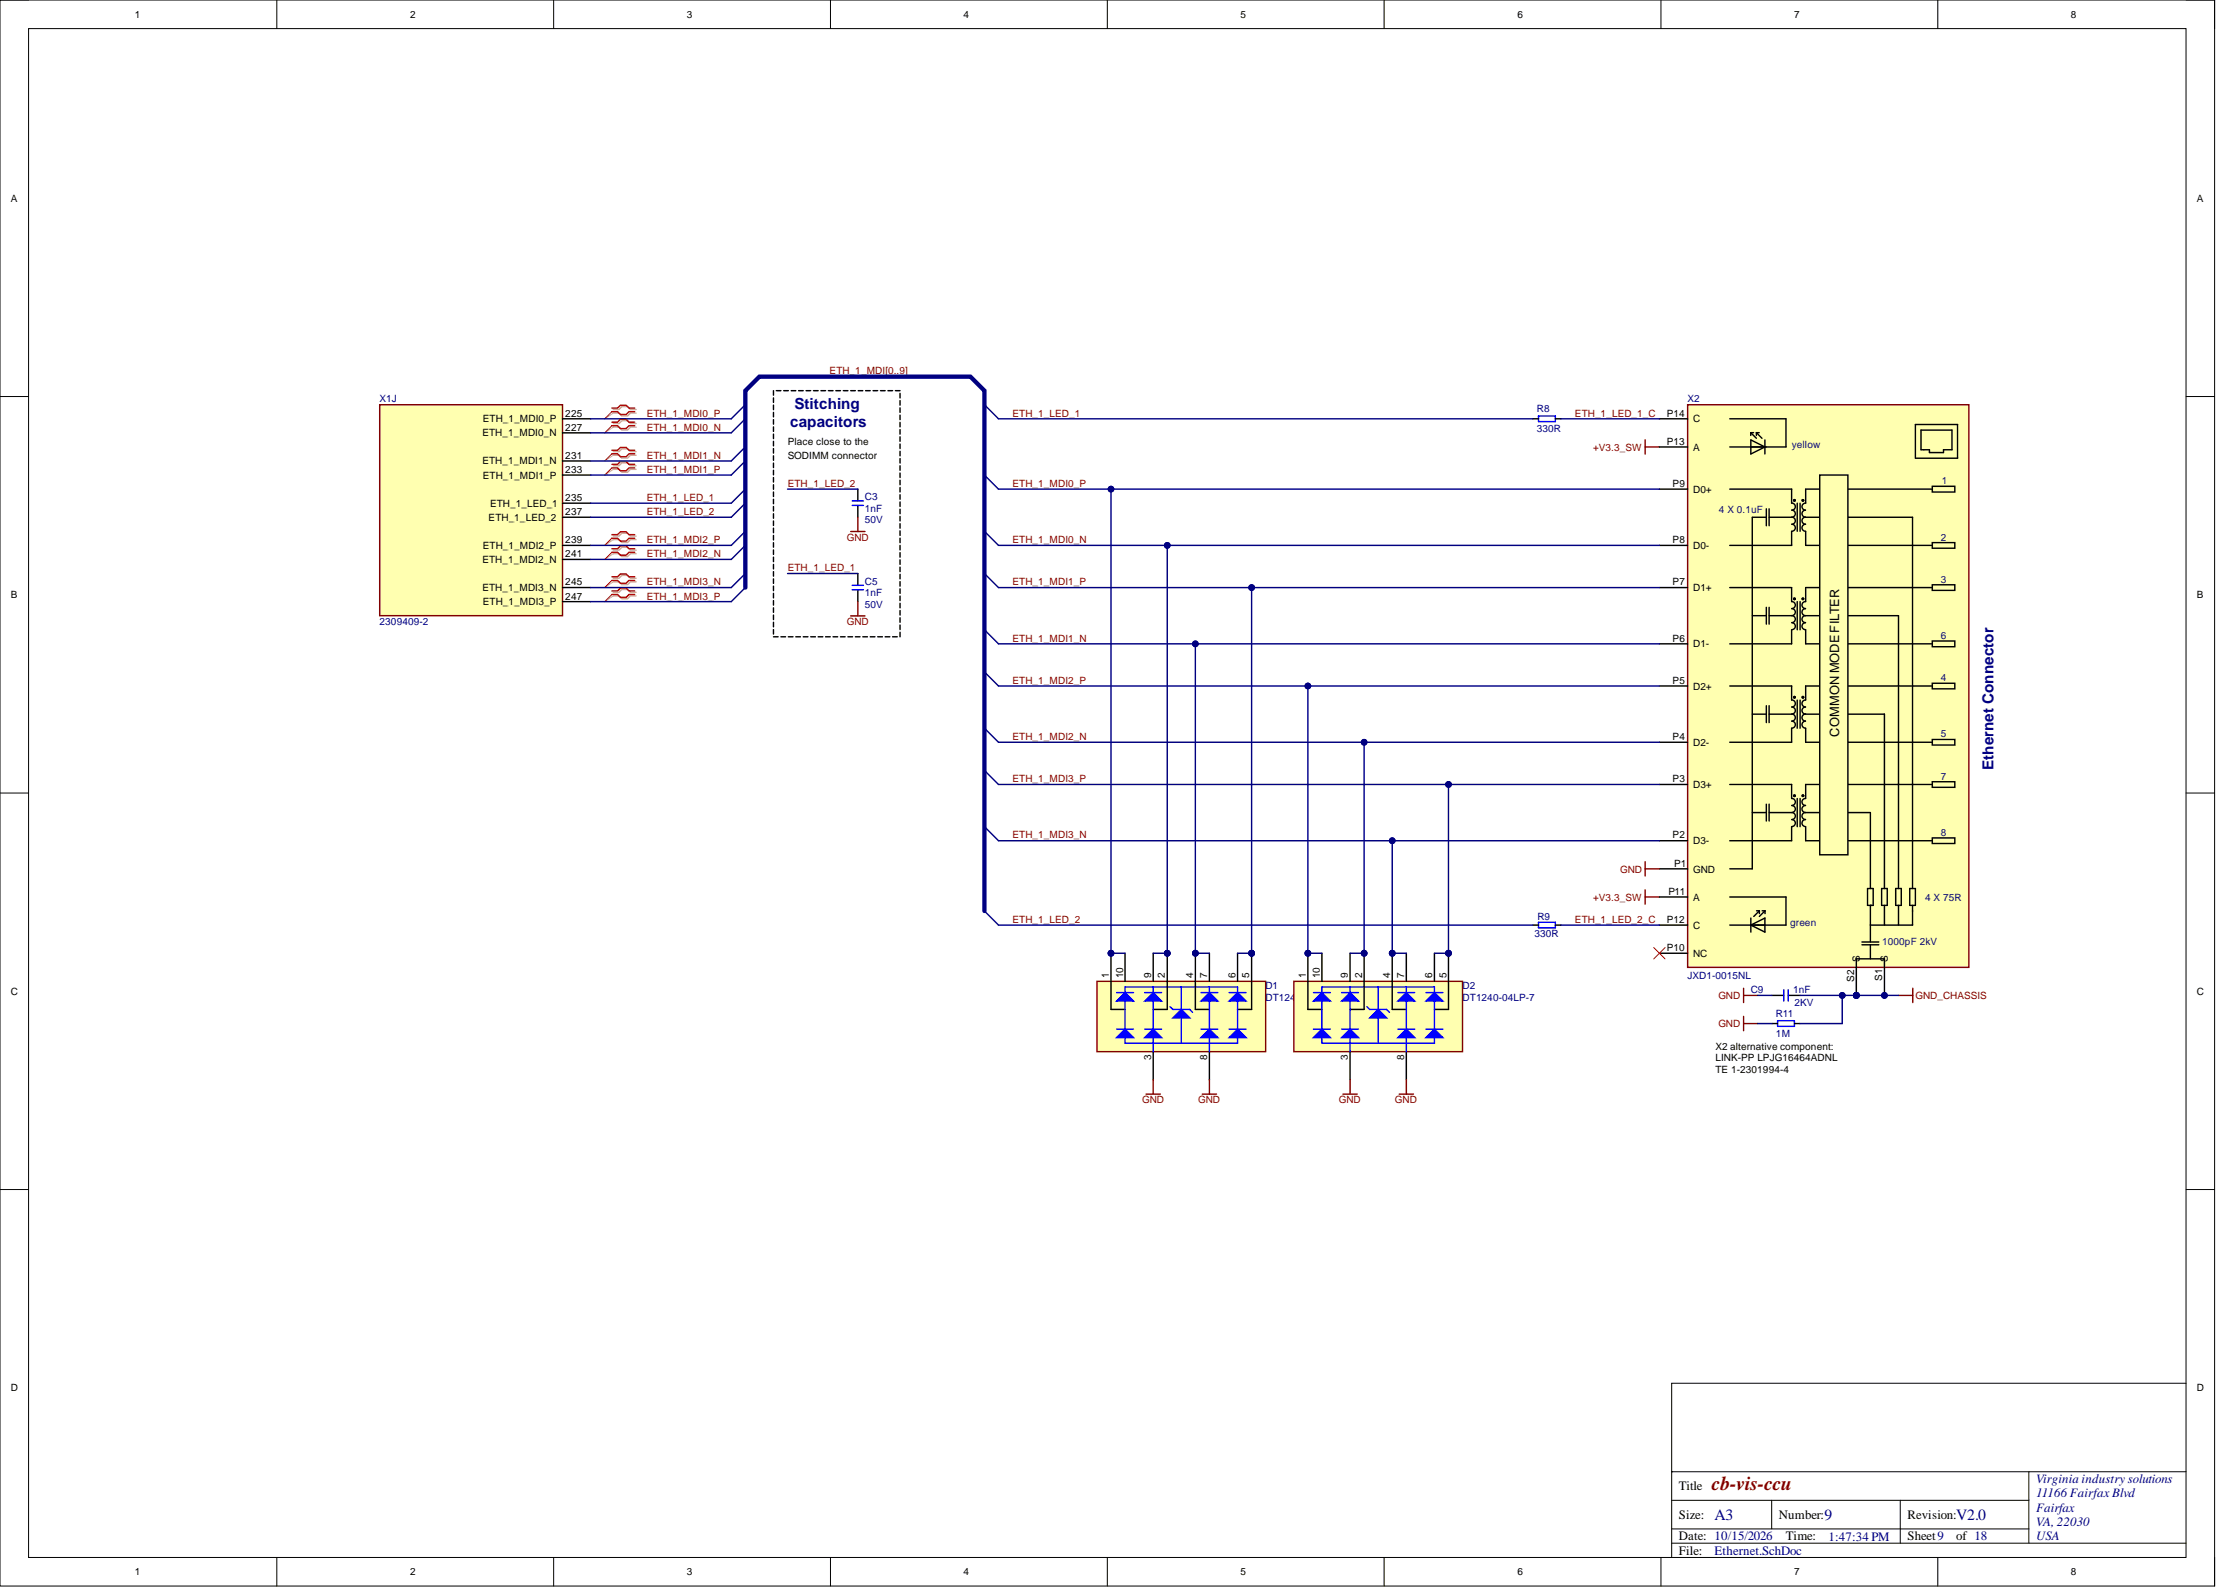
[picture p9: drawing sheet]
<svg xmlns="http://www.w3.org/2000/svg" width="393mm" height="282mm" viewBox="0 0 393 282" stroke-linecap="round" stroke-linejoin="round" font-family="sans-serif">
<defs><g id="words">
<text font-size="3.5" fill="#800000" x="303.6" y="264.4">cb-vis-ccu</text>
<g font-size="2.8" fill="#000080">
<text x="304.1" y="269.6">A3</text>
<text x="323.6" y="269.6">9</text>
<text x="346.9" y="269.6">V2.0</text>
</g>
<g font-size="2.7" fill="#000080">
<text x="140.1" y="75.7">capacitors</text>
<text x="140.9" y="72.5">Stitching</text>
<text x="353.6" y="136.6" transform="rotate(-90 353.6 136.6)">Ethernet Connector</text>
</g>
<g font-size="2.3">
<text x="326.2" y="109" transform="rotate(-90 326.2 109)">TER</text>
<text x="326.2" y="114.1" transform="rotate(-90 326.2 114.1)">EFIL</text>
<text x="326.2" y="121.6" transform="rotate(-90 326.2 121.6)">N MOD</text>
<text x="326.2" y="130.7" transform="rotate(-90 326.2 130.7)">COMMO</text>
<text x="297.7" y="264.4">Title</text>
<text x="297.7" y="269.4">Size:</text>
<text x="315.5" y="269.4">Number:</text>
<text x="338.3" y="269.4">Revision:</text>
<text x="297.7" y="273.2">Date: 10/15/2026</text>
<text x="297.7" y="275.8">File:</text>
<text x="316.7" y="273.2">Time:</text>
<text x="338.3" y="273.2">Sheet9</text>
<text x="346.9" y="273.2">of 18</text>
</g>
<g font-size="2.3" fill="#000080">
<text x="361.1" y="263.1">Virginia industrysolutions</text>
<text x="361.1" y="265.6">11166 FairfaxBlvd</text>
<text x="361.1" y="268.2">Fairfax</text>
<text x="304.1" y="275.8">Ethernet.SchDoc</text>
<text x="324.2" y="273.4">1:47:34 PM</text>
<text x="361.1" y="270.7">VA, 22030</text>
<text x="361.1" y="273.2">USA</text>
</g>
<g font-size="1.8">
<text x="23.9" y="3.1">1</text>
<text x="72.7" y="3.1">2</text>
<text x="121.8" y="3.1">3</text>
<text x="170.9" y="3.1">4</text>
<text x="220" y="3.1">5</text>
<text x="269.1" y="3.1">6</text>
<text x="318.2" y="3.1">7</text>
<text x="367.2" y="3.1">8</text>
<text x="1.9" y="35.8">A</text>
<text x="389.6" y="35.8">A</text>
<text x="85.6" y="77.4">ETH_1_MDI0_N</text>
<text x="85.6" y="74.9">ETH_1_MDI0_P</text>
<text x="100.3" y="73.9">225</text>
<text x="100.3" y="76.4">227</text>
<text x="295.6" y="73.9">P14</text>
<text x="300.3" y="74.9">C</text>
<text x="85.6" y="82.4">ETH_1_MDI1_N</text>
<text x="100.3" y="83.9">233</text>
<text x="100.3" y="81.4">231</text>
<text x="139.7" y="78.9">Place close to the</text>
<text x="139.7" y="81.4">SODIMM connector</text>
<text x="295.6" y="78.9">P13</text>
<text x="300.3" y="79.9">A</text>
<text x="85.6" y="84.9">ETH_1_MDI1_P</text>
<text x="86.9" y="89.9">ETH_1_LED_1</text>
<text x="100.3" y="88.9">235</text>
<text x="296.6" y="86.4">P9</text>
<text x="300.3" y="87.4">D0+</text>
<text x="86.7" y="92.3">ETH_1_LED_2</text>
<text x="100.3" y="91.3">237</text>
<text x="85.6" y="99.9">ETH_1_MDI2_N</text>
<text x="85.6" y="97.3">ETH_1_MDI2_P</text>
<text x="100.3" y="98.9">241</text>
<text x="100.3" y="96.3">239</text>
<text x="296.6" y="96.3">P8</text>
<text x="300.3" y="97.3">D0-</text>
<text x="1.9" y="106.1">B</text>
<text x="85.6" y="104.9">ETH_1_MDI3_N</text>
<text x="85.6" y="107.4">ETH_1_MDI3_P</text>
<text x="100.3" y="103.8">245</text>
<text x="100.3" y="106.4">247</text>
<text x="296.6" y="103.8">P7</text>
<text x="300.3" y="104.9">D1+</text>
<text x="389.6" y="106.1">B</text>
<text x="296.6" y="113.8">P6</text>
<text x="300.3" y="114.8">D1-</text>
<text x="296.6" y="121.3">P5</text>
<text x="300.3" y="122.3">D2+</text>
<text x="296.6" y="131.3">P4</text>
<text x="300.3" y="132.3">D2-</text>
<text x="296.6" y="138.7">P3</text>
<text x="300.3" y="139.7">D3+</text>
<text x="296.6" y="148.7">P2</text>
<text x="300.3" y="149.7">D3-</text>
<text x="296.9" y="153.8">P1</text>
<text x="300.3" y="154.8">GND</text>
<text x="295.9" y="158.8">P11</text>
<text x="300.3" y="159.8">A</text>
<text x="295.6" y="163.7">P12</text>
<text x="300.3" y="164.8">C</text>
<text x="196.6" y="173.5" transform="rotate(-90 196.6 173.5)">1</text>
<text x="199.2" y="173.5" transform="rotate(-90 199.2 173.5)">10</text>
<text x="204.1" y="173.5" transform="rotate(-90 204.1 173.5)">9</text>
<text x="206.6" y="173.5" transform="rotate(-90 206.6 173.5)">2</text>
<text x="211.6" y="173.5" transform="rotate(-90 211.6 173.5)">4</text>
<text x="214.1" y="173.5" transform="rotate(-90 214.1 173.5)">7</text>
<text x="219.1" y="173.5" transform="rotate(-90 219.1 173.5)">6</text>
<text x="221.5" y="173.5" transform="rotate(-90 221.5 173.5)">5</text>
<text x="231.6" y="173.5" transform="rotate(-90 231.6 173.5)">1</text>
<text x="234" y="173.5" transform="rotate(-90 234 173.5)">10</text>
<text x="239" y="173.5" transform="rotate(-90 239 173.5)">9</text>
<text x="241.6" y="173.5" transform="rotate(-90 241.6 173.5)">2</text>
<text x="246.5" y="173.5" transform="rotate(-90 246.5 173.5)">4</text>
<text x="249" y="173.5" transform="rotate(-90 249 173.5)">7</text>
<text x="254" y="173.5" transform="rotate(-90 254 173.5)">6</text>
<text x="256.5" y="173.5" transform="rotate(-90 256.5 173.5)">5</text>
<text x="295.6" y="168.7">P10</text>
<text x="300.3" y="169.7">NC</text>
<text x="329.8" y="170.6" transform="rotate(-90 329.8 170.6)">S</text>
<text x="333.8" y="174" transform="rotate(-90 333.8 174)">S1</text>
<text x="334.8" y="170.6" transform="rotate(-90 334.8 170.6)">S</text>
<text x="1.9" y="176.5">C</text>
<text x="328.8" y="174.2" transform="rotate(-90 328.8 174.2)">S2</text>
<text x="389.6" y="176.5">C</text>
<text x="204.1" y="188" transform="rotate(-90 204.1 188)">3</text>
<text x="214.1" y="188" transform="rotate(-90 214.1 188)">8</text>
<text x="239" y="188" transform="rotate(-90 239 188)">3</text>
<text x="249" y="188" transform="rotate(-90 249 188)">8</text>
<text x="304.2" y="186.2">X2 alternative component:</text>
<text x="304.2" y="188.2">LINK-PP LPJG16464ADNL</text>
<text x="304.2" y="190.3">TE 1-2301994-4</text>
<text x="1.9" y="246.8">D</text>
<text x="389.6" y="246.8">D</text>
<text x="23.9" y="279.4">1</text>
<text x="72.7" y="279.4">2</text>
<text x="121.8" y="279.4">3</text>
<text x="170.9" y="279.4">4</text>
<text x="220" y="279.4">5</text>
<text x="269.1" y="279.4">6</text>
<text x="318.2" y="279.4">7</text>
<text x="367.2" y="279.4">8</text>
</g>
<g font-size="1.8" fill="#000080">
<text x="67.3" y="71.4">X1J</text>
<text x="299.2" y="71.4">X2</text>
<text x="272.6" y="76.7">330R</text>
<text x="272.6" y="73.2">R8</text>
<text x="153.4" y="88.7">C3</text>
<text x="153.4" y="90.7">1nF</text>
<text x="153.4" y="92.8">50V</text>
<text x="153.4" y="105.8">1nF</text>
<text x="153.4" y="107.8">50V</text>
<text x="153.4" y="103.8">C5</text>
<text x="67.3" y="110.9">2309409-2</text>
<text x="272.1" y="166.3">330R</text>
<text x="272.6" y="163.2">R9</text>
<text x="299.2" y="173.7">JXD1-0015NL</text>
<text x="224.4" y="175.5">D1</text>
<text x="224.4" y="177.5">DT124</text>
<text x="229.8" y="177.5">0-0</text>
<text x="232.4" y="177.5">4LP-7</text>
<text x="259.4" y="175.5">D2</text>
<text x="259.4" y="177.5">DT1240-04LP-7</text>
<text x="310.5" y="176.2">C9</text>
<text x="318" y="176.2">1nF</text>
<text x="318.3" y="178.5">2KV</text>
<text x="315" y="183.9">1M</text>
<text x="315" y="180.4">R11</text>
</g>
<g font-size="1.8" fill="#800000">
<text x="147.1" y="66.4">ETH_1_MDI[0..9]</text>
<text x="114.7" y="73.9">ETH_1_MDI0_P</text>
<text x="114.7" y="76.4">ETH_1_MDI0_N</text>
<text x="179.6" y="73.9">ETH_1_LED_1</text>
<text x="279.3" y="73.9">ETH_1_LED_1_C</text>
<text x="114.7" y="83.9">ETH_1_MDI1_P</text>
<text x="114.7" y="81.4">ETH_1_MDI1_N</text>
<text x="282.5" y="79.9">+V3.3_SW</text>
<text x="114.7" y="88.9">ETH_1_LED_1</text>
<text x="139.7" y="86.4">ETH_1_LED_2</text>
<text x="179.6" y="86.4">ETH_1_MDI0_P</text>
<text x="114.7" y="91.3">ETH_1_LED_2</text>
<text x="150.2" y="95.9">GND</text>
<text x="114.7" y="98.9">ETH_1_MDI2_N</text>
<text x="114.7" y="96.3">ETH_1_MDI2_P</text>
<text x="139.7" y="101.3">ETH_1_LED_1</text>
<text x="179.6" y="96.3">ETH_1_MDI0_N</text>
<text x="114.7" y="103.8">ETH_1_MDI3_N</text>
<text x="114.7" y="106.4">ETH_1_MDI3_P</text>
<text x="179.6" y="103.8">ETH_1_MDI1_P</text>
<text x="150.2" y="110.9">GND</text>
<text x="179.6" y="113.8">ETH_1_MDI1_N</text>
<text x="179.6" y="121.3">ETH_1_MDI2_P</text>
<text x="179.6" y="131.3">ETH_1_MDI2_N</text>
<text x="179.6" y="138.7">ETH_1_MDI3_P</text>
<text x="179.6" y="148.7">ETH_1_MDI3_N</text>
<text x="287.3" y="154.8">GND</text>
<text x="282.5" y="159.8">+V3.3_SW</text>
<text x="179.6" y="163.7">ETH_1_LED_2</text>
<text x="279.3" y="163.7">ETH_1_LED_2_C</text>
<text x="304.7" y="177.2">GND</text>
<text x="339.7" y="177.2">GND_CHASSIS</text>
<text x="304.7" y="182.2">GND</text>
<text x="202.5" y="195.7">GND</text>
<text x="212.5" y="195.7">GND</text>
<text x="237.4" y="195.7">GND</text>
<text x="247.4" y="195.7">GND</text>
</g>
<g font-size="1.8" fill="#11037f">
<text x="317.7" y="79.4">yellow</text>
<text x="344.3" y="85.9">1</text>
<text x="304.8" y="90.9">4 X 0.1uF</text>
<text x="344.2" y="95.9">2</text>
<text x="344.2" y="103.3">3</text>
<text x="344.2" y="113.4">6</text>
<text x="344.2" y="120.8">4</text>
<text x="344.2" y="130.8">5</text>
<text x="344.2" y="138.3">7</text>
<text x="344.2" y="148.3">8</text>
<text x="341.4" y="159.8">4 X 75R</text>
<text x="317.5" y="164.2">green</text>
<text x="333.8" y="167.7">1000pF 2kV</text>
</g>
</g></defs>
<g fill="none" stroke="#000" stroke-width=".18">
<path d="M0 0h392.7v281.3h-392.7zM0 0h5.1M5.1 5.1h382.6v271.2h-382.6zM49.1 0v5.1M98.2 0v5.1M147.3 0v5.1M196.4 0v5.1M245.5 0v5.1M294.6 0v5.1M343.7 0v5.1M387.7 0h5v5.1M0 70.3h5.1"/>
<path d="M387.7 70.3h5M0 140.7h5.1M387.7 140.7h5M0 211h5.1M387.7 211h5M387.7 245.4h-91.2v30.9M49.1 276.3v5M98.2 276.3v5M147.3 276.3v5M196.4 276.3v5M245.5 276.3v5M294.6 276.3v5"/>
<path d="M296.5 261.1h.1M296.5 261.1h91.2M296.5 266.1h63.3M296.5 273.7h91.2M296.5 271.2h63.3M314.2 266.1v5.1M337 266.1v7.6M343.7 276.3v5M359.8 261.1v12.6M392.7 276.3v5"/>
</g>
<path d="M272.8 73.8h3v1h-3zM151.1 89.7h2M151.1 88.9h2M272.8 163.6h3v1h-3zM316.3 175.6v2M317.1 175.6v2" fill="none" stroke="#00f" stroke-width=".25"/>
<path d="M271.8 74.3h1M275.8 74.3h1M152.1 86.8v2.1M152.1 89.7v2.1M271.8 164.1h1M275.8 164.1h1M314.2 176.6h2.1M317.1 176.6h2.1" fill="none" stroke="#000" stroke-width=".25"/>
<path d="M174.6 71.8l2.5 2.5M174.6 94.3l2.5 2.4M174.6 84.3l2.5 2.5M174.6 119.2l2.5 2.5M174.6 111.7l2.5 2.5M174.6 101.7l2.5 2.5M174.6 136.7l2.5 2.5M174.6 129.2l2.5 2.5M174.6 146.6l2.5 2.5M174.6 161.6l2.5 2.5" fill="none" stroke="#000080" stroke-width=".25"/>
<path d="M291.8 78v2.6M291.8 79.3h2.5M150.9 94.3h2.5M152.1 91.8v2.5M291.8 157.8v2.6M291.8 159.1h2.5M309.2 175.3v2.5M309.2 176.6h2.5M336.7 176.6h2.5M339.2 175.3v2.5M309.2 180.3v2.5M309.2 181.6h2.5" fill="none" stroke="#800000" stroke-width=".25"/>
<circle cx="329.2" cy="176.6" r=".51" fill="#000080"/>
<circle cx="329.2" cy="176.6" r=".51" fill="none" stroke="#000080" stroke-width=".18"/>
<circle cx="334.2" cy="176.6" r=".51" fill="#000080"/>
<circle cx="334.2" cy="176.6" r=".51" fill="none" stroke="#000080" stroke-width=".18"/>
<path d="M299.3 71.8h49.9v99.8h-49.9z" fill-rule="evenodd" fill="#ffffb0"/>
<path d="M299.3 71.8h49.9v99.8h-49.9z" fill="none" stroke="#800000" stroke-width=".25"/>
<path d="M320.2 86.8h22.5M320.2 91.8h19M320.2 96.7h24M320.2 114.2h22.5M320.2 104.2h22.5M320.2 109.2h16.5M320.2 139.2h22.5M320.2 131.7h22.5M320.2 126.7h14M320.2 121.7h22.5M320.2 149.1h22.5M320.2 144.1h11.5" fill="none" stroke="#000" stroke-width=".25"/>
<path d="M322.7 84.3h5v67.3h-5z" fill-rule="evenodd" fill="#ffffb0"/>
<path d="M322.7 84.3h5v67.3h-5zM306.8 159.1h9.9v5h-9.9M329.2 171.6v5M330.2 167.6h3M331.7 160.6h.1M331.7 160.6v6.5M334.2 160.6v3.5M339.2 160.6v3.5h-7.5" fill="none" stroke="#000" stroke-width=".25"/>
<circle cx="329.2" cy="176.6" r=".51" fill="#000080"/>
<circle cx="329.2" cy="176.6" r=".51" fill="none" stroke="#000080" stroke-width=".18"/>
<path d="M334.2 171.6v5" fill="none" stroke="#000" stroke-width=".25"/>
<circle cx="334.2" cy="176.6" r=".51" fill="#000080"/>
<circle cx="334.2" cy="176.6" r=".51" fill="none" stroke="#000080" stroke-width=".18"/>
<g fill="none" stroke="#000" stroke-width=".25">
<path d="M306.8 74.3h9.9v5h-9.9M306.8 86.8h10.9M306.8 96.7h10.9M339.2 91.8v65.8M306.8 104.2h10.9M306.8 114.2h10.9M313.7 109.2h4M336.7 109.2v48.4M306.8 139.2h10.9M306.8 121.7h10.9M306.8 131.7h10.9M313.7 126.7h4"/>
<path d="M334.2 126.7v30.9M306.8 149.1h10.9M313.7 144.1h4M331.7 144.1v13.5M329.2 170.1h5M330.2 167.1h3M331.7 167.6v2.5M336.7 160.6v3.5"/>
</g>
<path d="M342.7 86.3h4v1h-4z" fill-rule="evenodd" fill="#ffffb0"/>
<path d="M342.7 86.3h4v1h-4z" fill="none" stroke="#000" stroke-width=".25"/>
<path d="M342.7 96.3h4v.9h-4z" fill-rule="evenodd" fill="#ffffb0"/>
<path d="M342.7 96.3h4v.9h-4z" fill="none" stroke="#000" stroke-width=".25"/>
<path d="M342.7 103.7h4v1h-4z" fill-rule="evenodd" fill="#ffffb0"/>
<path d="M342.7 103.7h4v1h-4z" fill="none" stroke="#000" stroke-width=".25"/>
<path d="M342.7 113.7h4v1h-4z" fill-rule="evenodd" fill="#ffffb0"/>
<path d="M342.7 113.7h4v1h-4z" fill="none" stroke="#000" stroke-width=".25"/>
<path d="M342.7 121.2h4v1h-4z" fill-rule="evenodd" fill="#ffffb0"/>
<path d="M342.7 121.2h4v1h-4z" fill="none" stroke="#000" stroke-width=".25"/>
<path d="M342.7 131.2h4v1h-4z" fill-rule="evenodd" fill="#ffffb0"/>
<path d="M342.7 131.2h4v1h-4z" fill="none" stroke="#000" stroke-width=".25"/>
<path d="M342.7 138.7h4v1h-4z" fill-rule="evenodd" fill="#ffffb0"/>
<path d="M342.7 138.7h4v1h-4z" fill="none" stroke="#000" stroke-width=".25"/>
<path d="M342.7 148.6h4v1h-4z" fill-rule="evenodd" fill="#ffffb0"/>
<g fill="none" stroke="#000" stroke-width=".25">
<path d="M137.2 69.3v.8M137.2 70.6v.8M137.2 71.9v.8M137.2 73.1v.9M137.2 74.4v.8M137.2 75.7v.8M137.2 77v.8M137.2 78.3v.8M137.2 79.6v.8M137.7 69.3h.8M139 69.3h.8M140.3 69.3h.8"/>
<path d="M141.6 69.3h.8M142.9 69.3h.9M144.3 69.3h.8M145.6 69.3h.8M146.9 69.3h.8M148.2 69.3h.9M149.5 69.3h.9M150.9 69.3h.8M152.2 69.3h.8M153.5 69.3h.8M154.8 69.3h.9M156.1 69.3h.9"/>
<path d="M157.5 69.3h.8M158.8 69.3h.8M159.6 69.8v.8M159.6 71.1v.8M159.6 72.4v.7M159.6 73.6v.8M159.6 74.9v.8M159.6 76.2v.8M159.6 77.5v.8M159.6 78.8v.8M294.3 79.3h5M294.3 74.3h5"/>
<path d="M310.5 76.8v.4M310.5 76.8h.5M310.5 76.8l1 .9M310.5 78l2.5 1.3-2.5 1.2zM310.5 79.3h2.5M311.5 76.8l1 .9M311.5 76.8h.5M311.5 76.8v.4M313 78v2.5M339.7 75.3h7.5v6h-7.5zM340.7 76.3h5.5v3.5h-1.5v.5h-2.5v-.5h-1.5zM137.2 80.9v.8"/>
<path d="M137.2 82.1v.8M137.2 83.4v.8M137.2 84.7v.8M137.2 86v.8M137.2 87.3v.8M137.2 88.6v.8M137.2 89.8v.8M137.2 91.1v.8M137.2 92.4v.8M137.2 93.7v.8M137.2 95v.8M137.2 96.3v.8"/>
<path d="M137.2 97.6v.8M137.2 98.8v.8M159.6 80.1v.8M159.6 81.3v.8M159.6 82.6v.8M159.6 83.9v.8M159.6 85.2v.8M159.6 86.5v.8M159.6 87.8v.8M159.6 89v.8M159.6 90.3v.8M159.6 91.6v.8"/>
<path d="M159.6 92.9v.8M159.6 94.2v.8M159.6 95.5v.8M159.6 96.7v.9M159.6 98v.8M159.6 99.3v.8M294.3 86.8h5M294.3 96.7h5M313.2 91.8h-2.4v62.3h-4M313.2 90.3v3M313.7 91.8h4M313.7 90.3v3"/>
<path d="M317.7 86.8l.1 2.4a.62 .62 0 0 1 .6 .7 .62 .62 0 0 1-.6 .6 .62 .62 0 0 1 .6 .6 .62 .62 0 0 1-.6 .6 .63 .63 0 0 1 .6 .7 .63 .63 0 0 1-.6 .6 .62 .62 0 0 1 .6 .6 .62 .62 0 0 1-.6 .6l-.1 2.5M318.7 89.3v5M319.2 89.3v5M320.2 89.2a.62 .62 0 0 0-.6 .7 .62 .62 0 0 0 .6 .6 .62 .62 0 0 0-.6 .6 .62 .62 0 0 0 .6 .6 .63 .63 0 0 0-.6 .7 .63 .63 0 0 0 .6 .6 .62 .62 0 0 0-.6 .6 .62 .62 0 0 0 .6 .6M320.2 86.8v2.5M320.2 94.3v2.4M137.2 100.1v.8M137.2 101.4v.8M137.2 102.7v.8M137.2 104v.8M137.2 105.3v.8M137.2 106.5v.8"/>
<path d="M137.2 107.8v.8M137.2 109.1v.8M137.2 110.4v.8M137.2 111.7v.8M137.2 113h.8M138.5 113h.8M139.8 113h.8M141.1 113h.9M142.4 113h.9M143.8 113h.8M145.1 113h.8M146.4 113h.8"/>
<path d="M147.7 113h.9M149.1 113h.8M150.4 113h.8M151.7 113h.8M152.1 101.7v2.1M152.1 104.6v2.1M153 113h.8M154.3 113h.9M155.7 113h.8M157 113h.8M158.3 113h.8M159.6 100.6v.8"/>
<path d="M159.6 101.9v.8M159.6 103.2v.8M159.6 104.5v.8M159.6 105.7v.8M159.6 107v.8M159.6 108.3v.8M159.6 109.6v.8M159.6 110.9v.8M159.6 112.2v.8M294.3 104.2h5M294.3 114.2h5M310.8 109.2h2.4"/>
<path d="M313.2 107.7v3M313.7 107.7v3M317.7 104.2l.1 2.5a.62 .62 0 0 1 .6 .6 .62 .62 0 0 1-.6 .7 .62 .62 0 0 1 .6 .6 .62 .62 0 0 1-.6 .6 .62 .62 0 0 1 .6 .6 .62 .62 0 0 1-.6 .7 .62 .62 0 0 1 .6 .6 .62 .62 0 0 1-.6 .6M317.7 111.7v2.5M318.7 106.7v5M319.2 106.7v5M320.2 106.7a.62 .62 0 0 0-.6 .6 .62 .62 0 0 0 .6 .7 .62 .62 0 0 0-.6 .6 .62 .62 0 0 0 .6 .6 .62 .62 0 0 0-.6 .6 .62 .62 0 0 0 .6 .7 .62 .62 0 0 0-.6 .6 .62 .62 0 0 0 .6 .6M320.2 104.2v2.5M320.2 111.7v2.5M294.3 121.7h5M294.3 131.7h5M294.3 139.2h5"/>
<path d="M310.8 126.7h2.4M313.2 125.2v3M313.7 125.2v3M317.7 139.2l.1 2.4a.62 .62 0 0 1 .6 .7 .62 .62 0 0 1-.6 .6 .62 .62 0 0 1 .6 .6 .62 .62 0 0 1-.6 .6 .62 .62 0 0 1 .6 .7 .62 .62 0 0 1-.6 .6 .62 .62 0 0 1 .6 .6 .62 .62 0 0 1-.6 .6M317.7 121.7l.1 2.5a.62 .62 0 0 1 .6 .6 .62 .62 0 0 1-.6 .6 .62 .62 0 0 1 .6 .6 .62 .62 0 0 1-.6 .7 .63 .63 0 0 1 .6 .6 .63 .63 0 0 1-.6 .6 .62 .62 0 0 1 .6 .6 .62 .62 0 0 1-.6 .7M317.7 129.2v2.5M318.7 124.2v5M319.2 124.2v5M320.2 124.2a.62 .62 0 0 0-.6 .6 .62 .62 0 0 0 .6 .6 .62 .62 0 0 0-.6 .6 .62 .62 0 0 0 .6 .7 .63 .63 0 0 0-.6 .6 .63 .63 0 0 0 .6 .6 .62 .62 0 0 0-.6 .6 .62 .62 0 0 0 .6 .7M320.2 121.7v2.5M320.2 129.2v2.5M320.2 139.2v2.4"/>
<path d="M294.3 154.1h5M294.3 159.1h5M294.3 149.1h5M310.8 144.1h2.4M313.2 142.7v2.9M313.7 142.7v2.9M317.7 146.6v2.5M318.7 141.6v5M319.2 141.6v5M320.2 141.6a.62 .62 0 0 0-.6 .7 .62 .62 0 0 0 .6 .6 .62 .62 0 0 0-.6 .6 .62 .62 0 0 0 .6 .6 .62 .62 0 0 0-.6 .7 .62 .62 0 0 0 .6 .6 .62 .62 0 0 0-.6 .6 .62 .62 0 0 0 .6 .6M320.2 146.6v2.5M331.2 157.6h1v3h-1z"/>
<path d="M333.7 157.6h1v3h-1zM336.2 157.6h1v3h-1zM338.7 157.6h1v3h-1zM342.7 148.6h4v1h-4zM294.3 164.1h5M294.3 169.1h5M310.5 162.9v2.4M310.5 164.1l2.5-1.2v2.4zM310.5 164.1h2.5M311.5 161.6h.5M312 161.6l-1 1M312 161.6v.5"/>
<path d="M312.5 161.6h.5M313 161.6v.5M313 161.6l-1 1M329.2 170.1v1.5M334.2 170.1v1.5M314.2 181.6h1M318.2 181.6h1"/>
<circle cx="318.2" cy="88.8" r=".13"/>
<circle cx="319.7" cy="88.8" r=".13"/>
<circle cx="318.2" cy="106.2" r=".13"/>
<circle cx="319.7" cy="106.2" r=".13"/>
<circle cx="318.2" cy="123.7" r=".13"/>
<circle cx="319.7" cy="123.7" r=".13"/>
<circle cx="318.2" cy="141.2" r=".13"/>
<circle cx="319.7" cy="141.2" r=".13"/>
</g>
<path d="M132.2 71.8l-2.5 2.5M132.2 74.3l-2.5 2.5M132.2 79.3l-2.5 2.5M132.2 81.8l-2.5 2.5M132.2 86.8l-2.5 2.5M132.2 89.3l-2.5 2.5M132.2 94.2l-2.5 2.5M132.2 96.7l-2.5 2.5M132.2 101.7l-2.5 2.5M132.2 104.2l-2.5 2.5" fill="none" stroke="#000080" stroke-width=".25"/>
<path d="M151.1 104.6h2M151.1 103.8h2M315.2 181.1h3v1h-3z" fill="none" stroke="#00f" stroke-width=".25"/>
<path d="M150.9 109.3h2.5M152.1 106.7v2.6" fill="none" stroke="#800000" stroke-width=".25"/>
<g fill="none" stroke="#d0a3a3" stroke-width=".25">
<path d="M108.8 72.6h1l.5-.5h1l.5 .5h1M108.8 73.3h1l.5 .5h1l.5-.5h1M108.8 75.1h1l.5-.5h1l.5 .5h1M108.8 75.8h1l.5 .5h1l.5-.5h1M108.8 80.1h1l.5-.5h1l.5 .5h1M108.8 80.8h1l.5 .5h1l.5-.5h1M108.8 82.6h1l.5-.5h1l.5 .5h1M108.8 83.3h1l.5 .5h1l.5-.5h1M108.8 95.1h1l.5-.5h1l.5 .5h1M108.8 95.7h1l.5 .5h1l.5-.5h1M108.8 97.6h1l.5-.5h1l.5 .5h1M108.8 98.2h1l.5 .5h1l.5-.5h1"/>
<path d="M108.8 102.6h1l.5-.5h1l.5 .5h1M108.8 103.2h1l.5 .5h1l.5-.5h1M108.8 105.1h1l.5-.5h1l.5 .5h1M108.8 105.7h1l.5 .5h1l.5-.5h1"/>
</g>
<path d="M108.8 73.3l-1.6 1M108.8 75.8l-1.6 1M108.8 80.8l-1.6 1M108.8 83.3l-1.6 1M108.8 95.7l-1.6 1M108.8 98.2l-1.6 1M108.8 103.2l-1.6 1M108.8 105.7l-1.6 1" fill="none" stroke="#d0a3a3" stroke-width=".18"/>
<g fill="none" stroke="#f00" stroke-width=".25">
<path d="M108.5 72.4h1l.5-.5h1l.5 .5h1.1M108.5 73h1l.5 .5h1l.5-.5h1.1M108.5 74.9h1l.5-.5h1l.5 .5h1.1M108.5 75.5h1l.5 .5h1l.5-.5h1.1M108.5 79.9h1l.5-.5h1l.5 .5h1.1M108.5 80.5h1l.5 .5h1l.5-.5h1.1M108.5 82.4h1l.5-.5h1l.5 .5h1.1M108.5 83h1l.5 .5h1l.5-.5h1.1M108.5 94.8h1l.5-.5h1l.5 .5h1.1M108.5 95.5h1l.5 .5h1l.5-.5h1.1M108.5 97.3h1l.5-.5h1l.5 .5h1.1M108.5 98h1l.5 .5h1l.5-.5h1.1"/>
<path d="M108.5 102.3h1l.5-.5h1l.5 .5h1.1M108.5 103h1l.5 .5h1l.5-.5h1.1M108.5 104.8h1l.5-.5h1l.5 .5h1.1M108.5 105.5h1l.5 .5h1l.5-.5h1.1"/>
</g>
<path d="M108.5 73l-1.3 1.3M108.5 75.5l-1.3 1.3M108.5 80.5l-1.3 1.3M108.5 83l-1.3 1.3M108.5 95.5l-1.3 1.2M108.5 98l-1.3 1.2M108.5 103l-1.3 1.2M108.5 105.5l-1.3 1.2" fill="none" stroke="#f00" stroke-width=".18"/>
<path d="M304.3 184.6h28.9v6.9h-28.9z" fill-rule="evenodd" fill="#fff"/>
<path d="M304.3 184.6h28.9v6.9h-28.9z" fill="none" stroke="#fff" stroke-width=".18"/>
<circle cx="197" cy="169.1" r=".51" fill="#000080"/>
<circle cx="197" cy="169.1" r=".51" fill="none" stroke="#000080" stroke-width=".18"/>
<circle cx="222" cy="169.1" r=".51" fill="#000080"/>
<circle cx="222" cy="169.1" r=".51" fill="none" stroke="#000080" stroke-width=".18"/>
<circle cx="207" cy="169.1" r=".51" fill="#000080"/>
<circle cx="207" cy="169.1" r=".51" fill="none" stroke="#000080" stroke-width=".18"/>
<circle cx="212" cy="169.1" r=".51" fill="#000080"/>
<circle cx="212" cy="169.1" r=".51" fill="none" stroke="#000080" stroke-width=".18"/>
<path d="M197 169.1v5" fill="none" stroke="#000" stroke-width=".25"/>
<circle cx="197" cy="169.1" r=".51" fill="#000080"/>
<circle cx="197" cy="169.1" r=".51" fill="none" stroke="#000080" stroke-width=".18"/>
<path d="M194.5 174.1h30v12.5h-30z" fill-rule="evenodd" fill="#ffffb0"/>
<path d="M194.5 174.1h30v12.5h-30z" fill="none" stroke="#800000" stroke-width=".25"/>
<path d="M198 182.6h3" fill="none" stroke="#00f" stroke-width=".25"/>
<path d="M199.5 182.6l1.5 1.5h-3z" fill="#00f"/>
<path d="M198 176.1h3M199.5 182.6l1.5 1.5h-3z" fill="none" stroke="#00f" stroke-width=".25"/>
<path d="M199.5 176.1l1.5 1.5h-3z" fill="#00f"/>
<path d="M199.5 176.1l1.5 1.5h-3zM208 179.1h3" fill="none" stroke="#00f" stroke-width=".25"/>
<path d="M209.5 179.1l1.5 1.5h-3z" fill="#00f"/>
<path d="M209.5 179.1l1.5 1.5h-3zM209.5 175.1v10M204.5 185.1h10" fill="none" stroke="#00f" stroke-width=".25"/>
<path d="M197 174.1v5h2.5M199.5 169.1v5M222 169.1v5" fill="none" stroke="#000" stroke-width=".25"/>
<circle cx="222" cy="169.1" r=".51" fill="#000080"/>
<circle cx="222" cy="169.1" r=".51" fill="none" stroke="#000080" stroke-width=".18"/>
<path d="M218 182.6h3" fill="none" stroke="#00f" stroke-width=".25"/>
<path d="M219.5 182.6l1.5 1.5h-3z" fill="#00f"/>
<path d="M218 176.1h3M219.5 182.6l1.5 1.5h-3z" fill="none" stroke="#00f" stroke-width=".25"/>
<path d="M219.5 176.1l1.5 1.5h-3z" fill="#00f"/>
<path d="M199.5 176.1v-1h20v1M199.5 177.6v5M219.5 176.1l1.5 1.5h-3zM219.5 177.6v5M199.5 184.1v1h5v-1M214.5 184.1v1h5v-1" fill="none" stroke="#00f" stroke-width=".25"/>
<path d="M207 169.1v5M219.5 169.1v5M222 174.1v5h-2.5" fill="none" stroke="#000" stroke-width=".25"/>
<circle cx="207" cy="169.1" r=".51" fill="#000080"/>
<circle cx="207" cy="169.1" r=".51" fill="none" stroke="#000080" stroke-width=".18"/>
<path d="M204.5 186.6v4.9" fill="none" stroke="#000" stroke-width=".25"/>
<path d="M203 182.6h3" fill="none" stroke="#00f" stroke-width=".25"/>
<path d="M204.5 182.6l1.5 1.5h-3z" fill="#00f"/>
<path d="M203 176.1h3M204.5 182.6l1.5 1.5h-3z" fill="none" stroke="#00f" stroke-width=".25"/>
<path d="M204.5 176.1l1.5 1.5h-3z" fill="#00f"/>
<path d="M204.5 176.1l1.5 1.5h-3zM204.5 175.1v1M204.5 177.6v5M207.5 178.6l.5 .5M211 179.1l.5 .5M204.5 185.1v1.5" fill="none" stroke="#00f" stroke-width=".25"/>
<path d="M204.5 169.1v5M207 174.1v5h-2.5M212 169.1v5M214.5 186.6v4.9" fill="none" stroke="#000" stroke-width=".25"/>
<circle cx="212" cy="169.1" r=".51" fill="#000080"/>
<circle cx="212" cy="169.1" r=".51" fill="none" stroke="#000080" stroke-width=".18"/>
<path d="M213 182.6h3" fill="none" stroke="#00f" stroke-width=".25"/>
<path d="M214.5 182.6l1.5 1.5h-3z" fill="#00f"/>
<path d="M213 176.1h3M214.5 182.6l1.5 1.5h-3z" fill="none" stroke="#00f" stroke-width=".25"/>
<path d="M214.5 176.1l1.5 1.5h-3z" fill="#00f"/>
<path d="M214.5 176.1l1.5 1.5h-3zM214.5 175.1v1M214.5 177.6v5M214.5 185.1v1.5" fill="none" stroke="#00f" stroke-width=".25"/>
<path d="M212 174.1v5h2.5M214.5 169.1v5" fill="none" stroke="#000" stroke-width=".25"/>
<path d="M203.2 194.1h2.6M204.5 191.5v2.6M213.2 194.1h2.5M214.5 191.5v2.6" fill="none" stroke="#800000" stroke-width=".25"/>
<circle cx="231.9" cy="169.1" r=".51" fill="#000080"/>
<circle cx="231.9" cy="169.1" r=".51" fill="none" stroke="#000080" stroke-width=".18"/>
<circle cx="256.9" cy="169.1" r=".51" fill="#000080"/>
<circle cx="256.9" cy="169.1" r=".51" fill="none" stroke="#000080" stroke-width=".18"/>
<circle cx="241.9" cy="169.1" r=".51" fill="#000080"/>
<circle cx="241.9" cy="169.1" r=".51" fill="none" stroke="#000080" stroke-width=".18"/>
<circle cx="246.9" cy="169.1" r=".51" fill="#000080"/>
<circle cx="246.9" cy="169.1" r=".51" fill="none" stroke="#000080" stroke-width=".18"/>
<path d="M231.9 169.1v5" fill="none" stroke="#000" stroke-width=".25"/>
<circle cx="231.9" cy="169.1" r=".51" fill="#000080"/>
<circle cx="231.9" cy="169.1" r=".51" fill="none" stroke="#000080" stroke-width=".18"/>
<path d="M229.5 174.1h29.9v12.5h-29.9z" fill-rule="evenodd" fill="#ffffb0"/>
<path d="M229.5 174.1h29.9v12.5h-29.9z" fill="none" stroke="#800000" stroke-width=".25"/>
<path d="M232.9 182.6h3" fill="none" stroke="#00f" stroke-width=".25"/>
<path d="M234.4 182.6l1.5 1.5h-3z" fill="#00f"/>
<path d="M232.9 176.1h3M234.4 182.6l1.5 1.5h-3z" fill="none" stroke="#00f" stroke-width=".25"/>
<path d="M234.4 176.1l1.5 1.5h-3z" fill="#00f"/>
<path d="M234.4 176.1l1.5 1.5h-3zM242.9 179.1h3" fill="none" stroke="#00f" stroke-width=".25"/>
<path d="M244.4 179.1l1.5 1.5h-3z" fill="#00f"/>
<path d="M244.4 179.1l1.5 1.5h-3zM244.4 175.1v10M239.4 185.1h10" fill="none" stroke="#00f" stroke-width=".25"/>
<path d="M231.9 174.1v5h2.5M234.4 169.1v5M256.9 169.1v5" fill="none" stroke="#000" stroke-width=".25"/>
<circle cx="256.9" cy="169.1" r=".51" fill="#000080"/>
<circle cx="256.9" cy="169.1" r=".51" fill="none" stroke="#000080" stroke-width=".18"/>
<path d="M252.9 182.6h3" fill="none" stroke="#00f" stroke-width=".25"/>
<path d="M254.4 182.6l1.5 1.5h-3z" fill="#00f"/>
<path d="M252.9 176.1h3M254.4 182.6l1.5 1.5h-3z" fill="none" stroke="#00f" stroke-width=".25"/>
<path d="M254.4 176.1l1.5 1.5h-3z" fill="#00f"/>
<path d="M234.4 176.1v-1h20v1M234.4 177.6v5M254.4 176.1l1.5 1.5h-3zM254.4 177.6v5M234.4 184.1v1h5v-1M249.4 184.1v1h5v-1" fill="none" stroke="#00f" stroke-width=".25"/>
<path d="M241.9 169.1v5M254.4 169.1v5M256.9 174.1v5h-2.5" fill="none" stroke="#000" stroke-width=".25"/>
<circle cx="241.9" cy="169.1" r=".51" fill="#000080"/>
<circle cx="241.9" cy="169.1" r=".51" fill="none" stroke="#000080" stroke-width=".18"/>
<path d="M239.4 186.6v4.9" fill="none" stroke="#000" stroke-width=".25"/>
<path d="M237.9 182.6h3" fill="none" stroke="#00f" stroke-width=".25"/>
<path d="M239.4 182.6l1.5 1.5h-3z" fill="#00f"/>
<path d="M237.9 176.1h3M239.4 182.6l1.5 1.5h-3z" fill="none" stroke="#00f" stroke-width=".25"/>
<path d="M239.4 176.1l1.5 1.5h-3z" fill="#00f"/>
<path d="M239.4 176.1l1.5 1.5h-3zM239.4 175.1v1M239.4 177.6v5M242.4 178.6l.5 .5M245.9 179.1l.5 .5M239.4 185.1v1.5" fill="none" stroke="#00f" stroke-width=".25"/>
<path d="M239.4 169.1v5M241.9 174.1v5h-2.5M246.9 169.1v5M249.4 186.6v4.9" fill="none" stroke="#000" stroke-width=".25"/>
<circle cx="246.9" cy="169.1" r=".51" fill="#000080"/>
<circle cx="246.9" cy="169.1" r=".51" fill="none" stroke="#000080" stroke-width=".18"/>
<path d="M247.9 182.6h3" fill="none" stroke="#00f" stroke-width=".25"/>
<path d="M249.4 182.6l1.5 1.5h-3z" fill="#00f"/>
<path d="M247.9 176.1h3M249.4 182.6l1.5 1.5h-3z" fill="none" stroke="#00f" stroke-width=".25"/>
<path d="M249.4 176.1l1.5 1.5h-3z" fill="#00f"/>
<path d="M249.4 176.1l1.5 1.5h-3zM249.4 175.1v1M249.4 177.6v5M249.4 185.1v1.5" fill="none" stroke="#00f" stroke-width=".25"/>
<path d="M246.9 174.1v5h2.5M249.4 169.1v5" fill="none" stroke="#000" stroke-width=".25"/>
<path d="M238.2 194.1h2.5M239.4 191.5v2.6M248.1 194.1h2.6M249.4 191.5v2.6" fill="none" stroke="#800000" stroke-width=".25"/>
<path d="M67.3 71.8h32.5v37.4h-32.5z" fill-rule="evenodd" fill="#ffffb0"/>
<path d="M67.3 71.8h32.5v37.4h-32.5z" fill="none" stroke="#800000" stroke-width=".25"/>
<path d="M99.8 74.3h4.9M99.8 76.8h4.9M99.8 84.3h4.9M99.8 81.8h4.9M99.8 99.2h4.9M99.8 96.7h4.9M99.8 89.3h4.9M99.8 91.8h4.9M99.8 104.2h4.9M99.8 106.7h4.9" fill="none" stroke="#000" stroke-width=".25"/>
<g fill="none" stroke="#000080" stroke-width=".25">
<path d="M104.7 76.8h25M104.7 74.3h25M177.1 74.3h94.7M104.7 99.2h25M104.7 96.7h25M104.7 91.8h25M104.7 89.3h25M104.7 84.3h25M104.7 81.8h25M139.7 86.8h12.4M104.7 106.7h25M104.7 104.2h25"/>
<path d="M139.7 101.7h12.4M231.9 121.7v47.4h2.5"/>
</g>
<circle cx="231.9" cy="169.1" r=".51" fill="#000080"/>
<circle cx="231.9" cy="169.1" r=".51" fill="none" stroke="#000080" stroke-width=".18"/>
<circle cx="231.9" cy="121.7" r=".51" fill="#000080"/>
<circle cx="231.9" cy="121.7" r=".51" fill="none" stroke="#000080" stroke-width=".18"/>
<path d="M276.8 74.3h17.5M276.8 164.1h17.5M311.7 176.6h2.5M326.7 176.6v5h-7.5M311.7 181.6h2.5" fill="none" stroke="#000080" stroke-width=".25"/>
<circle cx="326.7" cy="176.6" r=".51" fill="#000080"/>
<circle cx="326.7" cy="176.6" r=".51" fill="none" stroke="#000080" stroke-width=".18"/>
<path d="M329.2 176.6h7.5" fill="none" stroke="#000080" stroke-width=".25"/>
<circle cx="329.2" cy="176.6" r=".51" fill="#000080"/>
<circle cx="329.2" cy="176.6" r=".51" fill="none" stroke="#000080" stroke-width=".18"/>
<circle cx="329.2" cy="176.6" r=".51" fill="#000080"/>
<circle cx="329.2" cy="176.6" r=".51" fill="none" stroke="#000080" stroke-width=".18"/>
<path d="M177.1 149.1h117.2" fill="none" stroke="#000080" stroke-width=".25"/>
<circle cx="246.9" cy="149.1" r=".51" fill="#000080"/>
<circle cx="246.9" cy="149.1" r=".51" fill="none" stroke="#000080" stroke-width=".18"/>
<path d="M177.1 139.2h117.2" fill="none" stroke="#000080" stroke-width=".25"/>
<circle cx="256.9" cy="139.2" r=".51" fill="#000080"/>
<circle cx="256.9" cy="139.2" r=".51" fill="none" stroke="#000080" stroke-width=".18"/>
<path d="M177.1 131.7h117.2" fill="none" stroke="#000080" stroke-width=".25"/>
<circle cx="241.9" cy="131.7" r=".51" fill="#000080"/>
<circle cx="241.9" cy="131.7" r=".51" fill="none" stroke="#000080" stroke-width=".18"/>
<path d="M177.1 121.7h117.2" fill="none" stroke="#000080" stroke-width=".25"/>
<circle cx="231.9" cy="121.7" r=".51" fill="#000080"/>
<circle cx="231.9" cy="121.7" r=".51" fill="none" stroke="#000080" stroke-width=".18"/>
<path d="M177.1 104.2h117.2" fill="none" stroke="#000080" stroke-width=".25"/>
<circle cx="222" cy="104.2" r=".51" fill="#000080"/>
<circle cx="222" cy="104.2" r=".51" fill="none" stroke="#000080" stroke-width=".18"/>
<path d="M319.2 176.6h10" fill="none" stroke="#000080" stroke-width=".25"/>
<circle cx="326.7" cy="176.6" r=".51" fill="#000080"/>
<circle cx="326.7" cy="176.6" r=".51" fill="none" stroke="#000080" stroke-width=".18"/>
<circle cx="329.2" cy="176.6" r=".51" fill="#000080"/>
<circle cx="329.2" cy="176.6" r=".51" fill="none" stroke="#000080" stroke-width=".18"/>
<circle cx="329.2" cy="176.6" r=".51" fill="#000080"/>
<circle cx="329.2" cy="176.6" r=".51" fill="none" stroke="#000080" stroke-width=".18"/>
<path d="M207 96.7v72.4h-2.5" fill="none" stroke="#000080" stroke-width=".25"/>
<circle cx="207" cy="169.1" r=".51" fill="#000080"/>
<circle cx="207" cy="169.1" r=".51" fill="none" stroke="#000080" stroke-width=".18"/>
<circle cx="207" cy="96.7" r=".51" fill="#000080"/>
<circle cx="207" cy="96.7" r=".51" fill="none" stroke="#000080" stroke-width=".18"/>
<path d="M241.9 131.7v37.4h-2.5" fill="none" stroke="#000080" stroke-width=".25"/>
<circle cx="241.9" cy="169.1" r=".51" fill="#000080"/>
<circle cx="241.9" cy="169.1" r=".51" fill="none" stroke="#000080" stroke-width=".18"/>
<circle cx="241.9" cy="131.7" r=".51" fill="#000080"/>
<circle cx="241.9" cy="131.7" r=".51" fill="none" stroke="#000080" stroke-width=".18"/>
<path d="M246.9 149.1v20h2.5" fill="none" stroke="#000080" stroke-width=".25"/>
<circle cx="246.9" cy="169.1" r=".51" fill="#000080"/>
<circle cx="246.9" cy="169.1" r=".51" fill="none" stroke="#000080" stroke-width=".18"/>
<circle cx="246.9" cy="149.1" r=".51" fill="#000080"/>
<circle cx="246.9" cy="149.1" r=".51" fill="none" stroke="#000080" stroke-width=".18"/>
<path d="M197 86.8v82.3h2.5" fill="none" stroke="#000080" stroke-width=".25"/>
<circle cx="197" cy="86.8" r=".51" fill="#000080"/>
<circle cx="197" cy="86.8" r=".51" fill="none" stroke="#000080" stroke-width=".18"/>
<circle cx="197" cy="169.1" r=".51" fill="#000080"/>
<circle cx="197" cy="169.1" r=".51" fill="none" stroke="#000080" stroke-width=".18"/>
<path d="M177.1 86.8h117.2" fill="none" stroke="#000080" stroke-width=".25"/>
<circle cx="197" cy="86.8" r=".51" fill="#000080"/>
<circle cx="197" cy="86.8" r=".51" fill="none" stroke="#000080" stroke-width=".18"/>
<path d="M177.1 96.7h117.2" fill="none" stroke="#000080" stroke-width=".25"/>
<circle cx="207" cy="96.7" r=".51" fill="#000080"/>
<circle cx="207" cy="96.7" r=".51" fill="none" stroke="#000080" stroke-width=".18"/>
<path d="M177.1 114.2h117.2" fill="none" stroke="#000080" stroke-width=".25"/>
<circle cx="212" cy="114.2" r=".51" fill="#000080"/>
<circle cx="212" cy="114.2" r=".51" fill="none" stroke="#000080" stroke-width=".18"/>
<path d="M212 114.2v54.9h2.5" fill="none" stroke="#000080" stroke-width=".25"/>
<circle cx="212" cy="114.2" r=".51" fill="#000080"/>
<circle cx="212" cy="114.2" r=".51" fill="none" stroke="#000080" stroke-width=".18"/>
<circle cx="212" cy="169.1" r=".51" fill="#000080"/>
<circle cx="212" cy="169.1" r=".51" fill="none" stroke="#000080" stroke-width=".18"/>
<path d="M222 104.2v64.9" fill="none" stroke="#000080" stroke-width=".25"/>
<circle cx="222" cy="104.2" r=".51" fill="#000080"/>
<circle cx="222" cy="104.2" r=".51" fill="none" stroke="#000080" stroke-width=".18"/>
<circle cx="222" cy="169.1" r=".51" fill="#000080"/>
<circle cx="222" cy="169.1" r=".51" fill="none" stroke="#000080" stroke-width=".18"/>
<path d="M219.5 169.1h2.5" fill="none" stroke="#000080" stroke-width=".25"/>
<circle cx="222" cy="169.1" r=".51" fill="#000080"/>
<circle cx="222" cy="169.1" r=".51" fill="none" stroke="#000080" stroke-width=".18"/>
<path d="M256.9 139.2v29.9h-2.5" fill="none" stroke="#000080" stroke-width=".25"/>
<circle cx="256.9" cy="139.2" r=".51" fill="#000080"/>
<circle cx="256.9" cy="139.2" r=".51" fill="none" stroke="#000080" stroke-width=".18"/>
<circle cx="256.9" cy="169.1" r=".51" fill="#000080"/>
<circle cx="256.9" cy="169.1" r=".51" fill="none" stroke="#000080" stroke-width=".18"/>
<path d="M132.2 104.2v-34.9l2.5-2.5h37.4l2.5 2.5v92.3" fill="none" stroke="#000080" stroke-width=".76"/>
<path d="M177.1 164.1h94.7" fill="none" stroke="#000080" stroke-width=".25"/>
<path d="M291.8 152.9v2.5M291.8 154.1h2.5" fill="none" stroke="#800000" stroke-width=".25"/>
<path d="M293.3 168.1l2 2M295.3 168.1l-2 2" fill="none" stroke="#f00" stroke-width=".18"/>
<use href="#words"/>
</svg>
